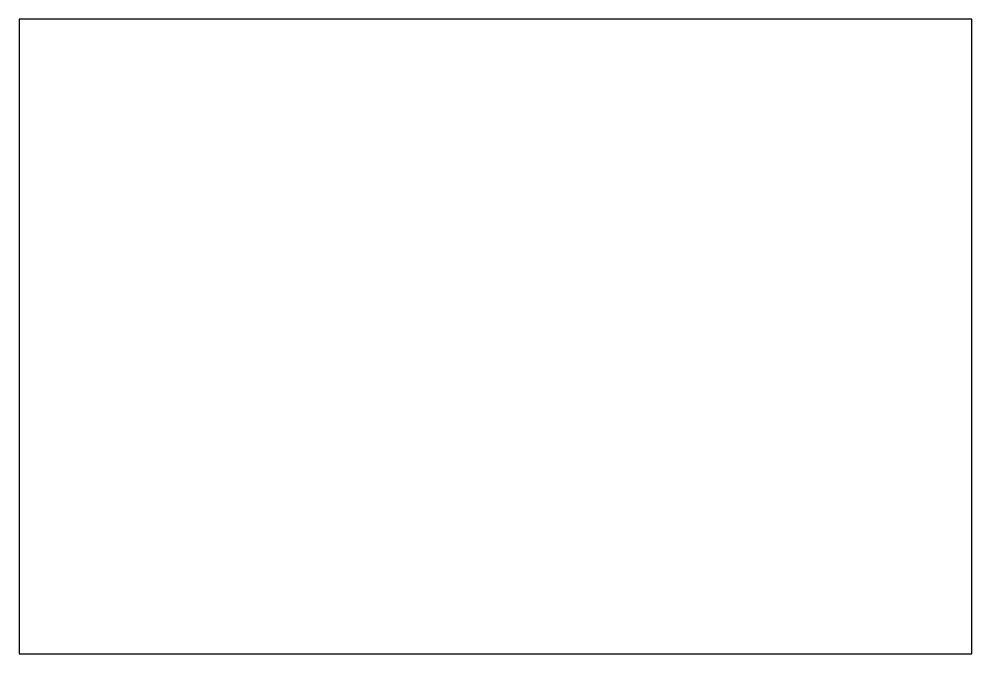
# Model space of a CAD drawing. Header units: metres. Extents: x 0 to 42, y 0 to 28.
import ezdxf

# ---------------------------------------------------------------- set-up
doc = ezdxf.new("R2010")
doc.units = ezdxf.units.M
doc.layers.add('PARK-BOUNDARY', color=7, linetype='CONTINUOUS')

msp = doc.modelspace()

# ---------------------------------------------------------------- linework, layer by layer
at = {"layer": 'PARK-BOUNDARY'}
msp.add_lwpolyline([(0, 0), (42, 0), (42, 28), (0, 28)], close=True, dxfattribs=at)

doc.saveas('drawing.dxf')
